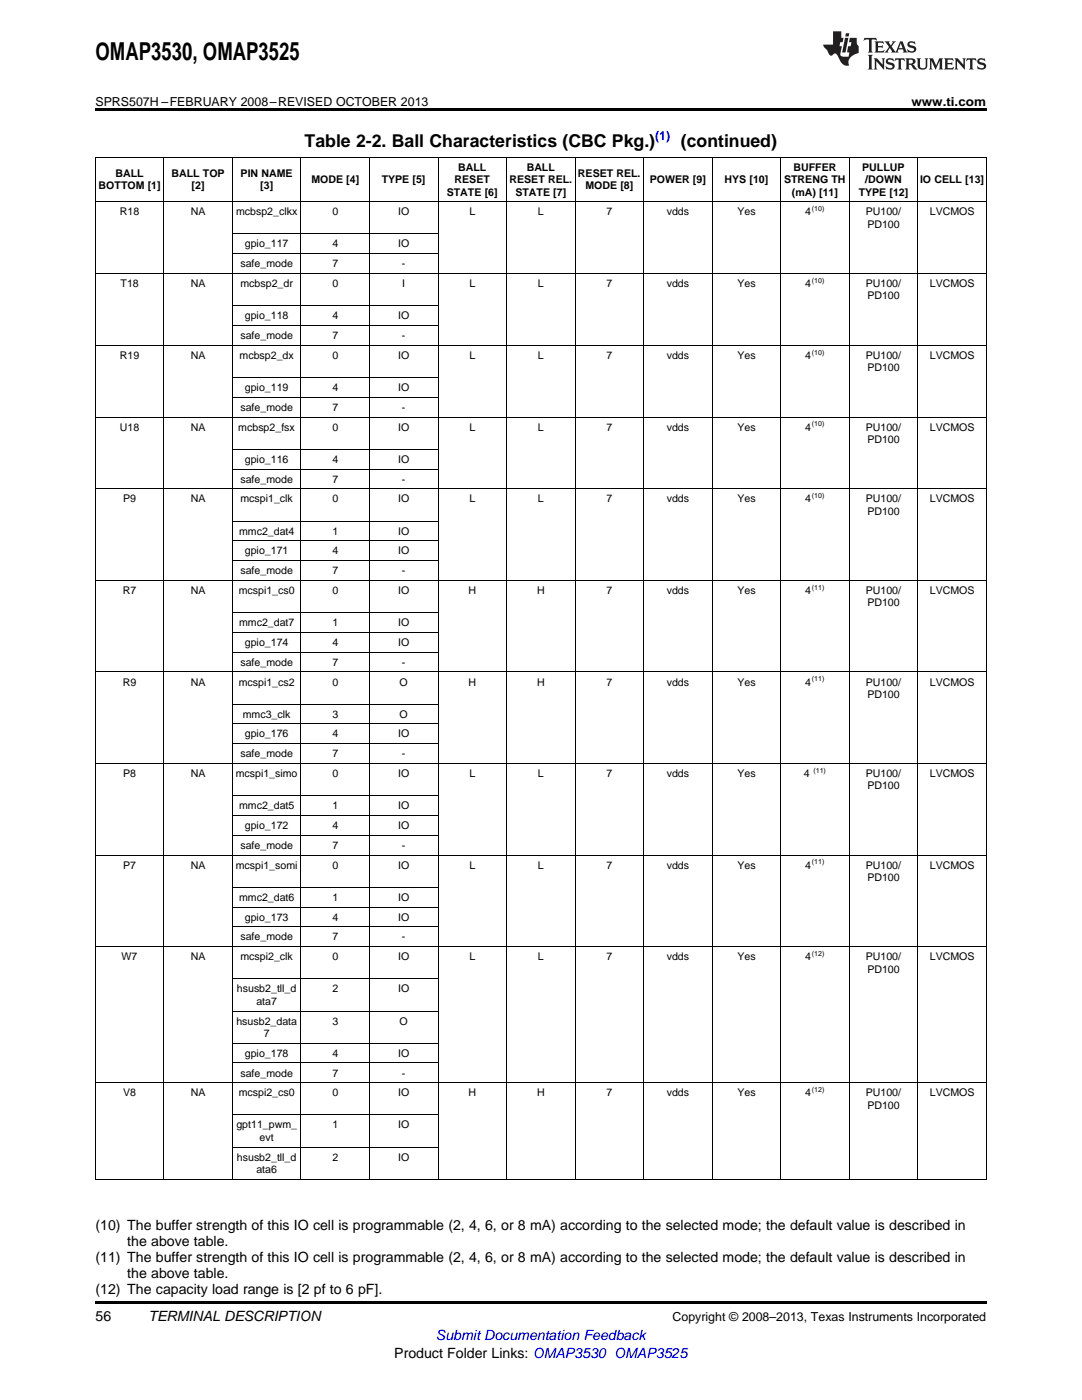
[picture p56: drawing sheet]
<svg xmlns="http://www.w3.org/2000/svg" width="216mm" height="279mm" viewBox="0 0 216 279" stroke-linecap="round" stroke-linejoin="round" font-family="sans-serif">
<defs><g id="words">
<text font-size="4.9" x="19" y="12">OMAP3530, OMAP3525</text>
<g font-size="3.5">
<text x="60.8" y="29.3">Table 2-2. Ball Characteristics (CBC Pkg.)</text>
<text x="135.9" y="29.3">(continued)</text>
</g>
<g font-size="2.8">
<text x="19" y="245.5">(10) The buffer strength of this IO cell is programmable (2, 4, 6, or 8 mA) according to the selected mode; the default value is described in</text>
<text x="19" y="251.9">(11) The buffer strength of this IO cell is programmable (2, 4, 6, or 8 mA) according to the selected mode; the default value is described in</text>
<text x="25.4" y="248.7">the above table.</text>
<text x="25.4" y="255.1">the above table.</text>
<text x="19" y="258.2">(12) The capacity load range is [2 pf to 6 pF].</text>
<text x="19" y="263.6">56</text>
<text x="29.6" y="263.6">TERMINAL DESCRIPTION</text>
<text x="78.7" y="270.9">Product Folder Links: OMAP3530 OMAP3525</text>
</g>
<text font-size="2.8" fill="#00f" x="87" y="267.4">Submit Documentation Feedback</text>
<g font-size="2.5">
<text x="19" y="21.1">SPRS507H –FEBRUARY 2008–REVISED OCTOBER 2013</text>
<text x="181.9" y="21.1">www.ti.com</text>
<text x="134.2" y="263.6">Copyright © 2008–2013, Texas Instruments Incorporated</text>
</g>
<text font-size="2.5" fill="#00f" x="130.7" y="27.9">(1)</text>
<g font-size="2.1">
<text x="23" y="35.3">BALL</text>
<text x="34.2" y="35.3">BALL TOP</text>
<text x="48" y="35.3">PIN NAME</text>
<text x="91.4" y="34.1">BALL</text>
<text x="105.1" y="34.1">BALL</text>
<text x="115.3" y="35.3">RESET REL.</text>
<text x="158.3" y="34.1">BUFFER</text>
<text x="172" y="34.1">PULLUP</text>
<text x="19.7" y="37.8">BOTTOM [1]</text>
<text x="38.2" y="37.8">[2]</text>
<text x="51.9" y="37.8">[3]</text>
<text x="62.1" y="36.5">MODE [4]</text>
<text x="76.2" y="36.5">TYPE [5]</text>
<text x="89.1" y="39">STATE [6]</text>
<text x="90.7" y="36.5">RESET</text>
<text x="101.7" y="36.5">RESET REL.</text>
<text x="102.8" y="39">STATE [7]</text>
<text x="116.8" y="37.8">MODE [8]</text>
<text x="129.6" y="36.5">POWER [9]</text>
<text x="144.6" y="36.5">HYS [10]</text>
<text x="156.5" y="36.5">STRENG TH</text>
<text x="158" y="39">(mA) [11]</text>
<text x="171.3" y="39">TYPE [12]</text>
<text x="172.6" y="36.5">/DOWN</text>
<text x="183.6" y="36.5">IO CELL [13]</text>
<text x="23.9" y="43">R18</text>
<text x="38.1" y="43">NA</text>
<text x="47.1" y="43">mcbsp2_clkx</text>
<text x="66.3" y="43">0</text>
<text x="79.4" y="43">IO</text>
<text x="93.7" y="43">L</text>
<text x="107.4" y="43">L</text>
<text x="121" y="43">7</text>
<text x="133" y="43">vdds</text>
<text x="147.1" y="43">Yes</text>
<text x="160.7" y="43">4</text>
<text x="172.8" y="43">PU100/</text>
<text x="173.1" y="45.4">PD100</text>
<text x="185.5" y="43">LVCMOS</text>
<text x="48" y="53.3">safe_mode</text>
<text x="48.9" y="49.4">gpio_117</text>
<text x="66.3" y="49.4">4</text>
<text x="66.3" y="53.3">7</text>
<text x="79.4" y="49.4">IO</text>
<text x="80.2" y="53.3">-</text>
<text x="24.1" y="57.3">T18</text>
<text x="38.1" y="57.3">NA</text>
<text x="48" y="57.3">mcbsp2_dr</text>
<text x="66.3" y="57.3">0</text>
<text x="80.3" y="57.3">I</text>
<text x="93.7" y="57.3">L</text>
<text x="107.4" y="57.3">L</text>
<text x="121" y="57.3">7</text>
<text x="133" y="57.3">vdds</text>
<text x="147.1" y="57.3">Yes</text>
<text x="160.7" y="57.3">4</text>
<text x="172.8" y="57.3">PU100/</text>
<text x="173.1" y="59.8">PD100</text>
<text x="185.5" y="57.3">LVCMOS</text>
<text x="48.9" y="63.7">gpio_118</text>
<text x="66.3" y="63.7">4</text>
<text x="79.4" y="63.7">IO</text>
<text x="23.9" y="71.6">R19</text>
<text x="38.1" y="71.6">NA</text>
<text x="47.8" y="71.6">mcbsp2_dx</text>
<text x="48" y="67.7">safe_mode</text>
<text x="66.3" y="67.7">7</text>
<text x="66.3" y="71.6">0</text>
<text x="79.4" y="71.6">IO</text>
<text x="80.2" y="67.7">-</text>
<text x="93.7" y="71.6">L</text>
<text x="107.4" y="71.6">L</text>
<text x="121" y="71.6">7</text>
<text x="133" y="71.6">vdds</text>
<text x="147.1" y="71.6">Yes</text>
<text x="160.7" y="71.6">4</text>
<text x="172.8" y="71.6">PU100/</text>
<text x="185.5" y="71.6">LVCMOS</text>
<text x="173.1" y="74.1">PD100</text>
<text x="48" y="82">safe_mode</text>
<text x="48.9" y="78">gpio_119</text>
<text x="66.3" y="78">4</text>
<text x="66.3" y="82">7</text>
<text x="79.4" y="78">IO</text>
<text x="80.2" y="82">-</text>
<text x="23.9" y="85.9">U18</text>
<text x="38.1" y="85.9">NA</text>
<text x="47.6" y="85.9">mcbsp2_fsx</text>
<text x="66.3" y="85.9">0</text>
<text x="79.4" y="85.9">IO</text>
<text x="93.7" y="85.9">L</text>
<text x="107.4" y="85.9">L</text>
<text x="121" y="85.9">7</text>
<text x="133" y="85.9">vdds</text>
<text x="147.1" y="85.9">Yes</text>
<text x="160.7" y="85.9">4</text>
<text x="172.8" y="85.9">PU100/</text>
<text x="173.1" y="88.4">PD100</text>
<text x="185.5" y="85.9">LVCMOS</text>
<text x="48.9" y="92.4">gpio_116</text>
<text x="66.3" y="92.4">4</text>
<text x="79.4" y="92.4">IO</text>
<text x="24.6" y="100.3">P9</text>
<text x="38.1" y="100.3">NA</text>
<text x="48" y="96.3">safe_mode</text>
<text x="48" y="100.3">mcspi1_clk</text>
<text x="66.3" y="96.3">7</text>
<text x="66.3" y="100.3">0</text>
<text x="79.4" y="100.3">IO</text>
<text x="80.2" y="96.3">-</text>
<text x="93.7" y="100.3">L</text>
<text x="107.4" y="100.3">L</text>
<text x="121" y="100.3">7</text>
<text x="133" y="100.3">vdds</text>
<text x="147.1" y="100.3">Yes</text>
<text x="160.7" y="100.3">4</text>
<text x="172.8" y="100.3">PU100/</text>
<text x="185.5" y="100.3">LVCMOS</text>
<text x="47.7" y="106.7">mmc2_dat4</text>
<text x="66.3" y="106.7">1</text>
<text x="79.4" y="106.7">IO</text>
<text x="173.1" y="102.7">PD100</text>
<text x="48.9" y="110.6">gpio_171</text>
<text x="66.3" y="110.6">4</text>
<text x="79.4" y="110.6">IO</text>
<text x="24.5" y="118.5">R7</text>
<text x="38.1" y="118.5">NA</text>
<text x="47.6" y="118.5">mcspi1_cs0</text>
<text x="48" y="114.6">safe_mode</text>
<text x="66.3" y="114.6">7</text>
<text x="66.3" y="118.5">0</text>
<text x="79.4" y="118.5">IO</text>
<text x="80.2" y="114.6">-</text>
<text x="93.5" y="118.5">H</text>
<text x="107.2" y="118.5">H</text>
<text x="121" y="118.5">7</text>
<text x="133" y="118.5">vdds</text>
<text x="147.1" y="118.5">Yes</text>
<text x="160.7" y="118.5">4</text>
<text x="172.8" y="118.5">PU100/</text>
<text x="185.5" y="118.5">LVCMOS</text>
<text x="47.7" y="125">mmc2_dat7</text>
<text x="66.3" y="125">1</text>
<text x="79.4" y="125">IO</text>
<text x="173.1" y="121">PD100</text>
<text x="48.9" y="128.9">gpio_174</text>
<text x="66.3" y="128.9">4</text>
<text x="79.4" y="128.9">IO</text>
<text x="24.5" y="136.8">R9</text>
<text x="38.1" y="136.8">NA</text>
<text x="47.6" y="136.8">mcspi1_cs2</text>
<text x="48" y="132.9">safe_mode</text>
<text x="66.3" y="132.9">7</text>
<text x="66.3" y="136.8">0</text>
<text x="79.7" y="136.8">O</text>
<text x="80.2" y="132.9">-</text>
<text x="93.5" y="136.8">H</text>
<text x="107.2" y="136.8">H</text>
<text x="121" y="136.8">7</text>
<text x="133" y="136.8">vdds</text>
<text x="147.1" y="136.8">Yes</text>
<text x="160.7" y="136.8">4</text>
<text x="172.8" y="136.8">PU100/</text>
<text x="185.5" y="136.8">LVCMOS</text>
<text x="48.4" y="143.2">mmc3_clk</text>
<text x="66.3" y="143.2">3</text>
<text x="79.7" y="143.2">O</text>
<text x="173.1" y="139.3">PD100</text>
<text x="48.9" y="147.2">gpio_176</text>
<text x="66.3" y="147.2">4</text>
<text x="79.4" y="147.2">IO</text>
<text x="24.6" y="155.1">P8</text>
<text x="38.1" y="155.1">NA</text>
<text x="47" y="155.1">mcspi1_simo</text>
<text x="48" y="151.1">safe_mode</text>
<text x="66.3" y="151.1">7</text>
<text x="66.3" y="155.1">0</text>
<text x="79.4" y="155.1">IO</text>
<text x="80.2" y="151.1">-</text>
<text x="93.7" y="155.1">L</text>
<text x="107.4" y="155.1">L</text>
<text x="121" y="155.1">7</text>
<text x="133" y="155.1">vdds</text>
<text x="147.1" y="155.1">Yes</text>
<text x="160.4" y="155.1">4</text>
<text x="172.8" y="155.1">PU100/</text>
<text x="185.5" y="155.1">LVCMOS</text>
<text x="47.7" y="161.5">mmc2_dat5</text>
<text x="66.3" y="161.5">1</text>
<text x="79.4" y="161.5">IO</text>
<text x="173.1" y="157.6">PD100</text>
<text x="48.9" y="165.5">gpio_172</text>
<text x="66.3" y="165.5">4</text>
<text x="79.4" y="165.5">IO</text>
<text x="24.6" y="173.4">P7</text>
<text x="38.1" y="173.4">NA</text>
<text x="47" y="173.4">mcspi1_somi</text>
<text x="48" y="169.4">safe_mode</text>
<text x="66.3" y="169.4">7</text>
<text x="66.3" y="173.4">0</text>
<text x="79.4" y="173.4">IO</text>
<text x="80.2" y="169.4">-</text>
<text x="93.7" y="173.4">L</text>
<text x="107.4" y="173.4">L</text>
<text x="121" y="173.4">7</text>
<text x="133" y="173.4">vdds</text>
<text x="147.1" y="173.4">Yes</text>
<text x="160.7" y="173.4">4</text>
<text x="172.8" y="173.4">PU100/</text>
<text x="185.5" y="173.4">LVCMOS</text>
<text x="47.7" y="179.8">mmc2_dat6</text>
<text x="66.3" y="179.8">1</text>
<text x="79.4" y="179.8">IO</text>
<text x="173.1" y="175.8">PD100</text>
<text x="48.9" y="183.7">gpio_173</text>
<text x="66.3" y="183.7">4</text>
<text x="79.4" y="183.7">IO</text>
<text x="24.3" y="191.6">W7</text>
<text x="38.1" y="191.6">NA</text>
<text x="48" y="187.7">safe_mode</text>
<text x="48" y="191.6">mcspi2_clk</text>
<text x="66.3" y="187.7">7</text>
<text x="66.3" y="191.6">0</text>
<text x="79.4" y="191.6">IO</text>
<text x="80.2" y="187.7">-</text>
<text x="93.7" y="191.6">L</text>
<text x="107.4" y="191.6">L</text>
<text x="121" y="191.6">7</text>
<text x="133" y="191.6">vdds</text>
<text x="147.1" y="191.6">Yes</text>
<text x="160.7" y="191.6">4</text>
<text x="172.8" y="191.6">PU100/</text>
<text x="185.5" y="191.6">LVCMOS</text>
<text x="173.1" y="194.1">PD100</text>
<text x="47.3" y="198">hsusb2_tll_d</text>
<text x="51.2" y="200.5">ata7</text>
<text x="66.3" y="198">2</text>
<text x="79.4" y="198">IO</text>
<text x="47.2" y="204.5">hsusb2_data</text>
<text x="52.6" y="206.9">7</text>
<text x="66.3" y="204.5">3</text>
<text x="79.7" y="204.5">O</text>
<text x="48" y="214.8">safe_mode</text>
<text x="48.9" y="210.9">gpio_178</text>
<text x="66.3" y="210.9">4</text>
<text x="66.3" y="214.8">7</text>
<text x="79.4" y="210.9">IO</text>
<text x="80.2" y="214.8">-</text>
<text x="24.6" y="218.8">V8</text>
<text x="38.1" y="218.8">NA</text>
<text x="47.6" y="218.8">mcspi2_cs0</text>
<text x="66.3" y="218.8">0</text>
<text x="79.4" y="218.8">IO</text>
<text x="93.5" y="218.8">H</text>
<text x="107.2" y="218.8">H</text>
<text x="121" y="218.8">7</text>
<text x="133" y="218.8">vdds</text>
<text x="147.1" y="218.8">Yes</text>
<text x="160.7" y="218.8">4</text>
<text x="172.8" y="218.8">PU100/</text>
<text x="173.1" y="221.3">PD100</text>
<text x="185.5" y="218.8">LVCMOS</text>
<text x="47.2" y="225.2">gpt11_pwm_</text>
<text x="51.8" y="227.7">evt</text>
<text x="66.3" y="225.2">1</text>
<text x="79.4" y="225.2">IO</text>
<text x="47.3" y="231.6">hsusb2_tll_d</text>
<text x="66.3" y="231.6">2</text>
<text x="79.4" y="231.6">IO</text>
<text x="51.2" y="234.1">ata6</text>
</g>
<g font-size="1.4">
<text x="162" y="42.1">(10)</text>
<text x="162" y="56.4">(10)</text>
<text x="162" y="70.8">(10)</text>
<text x="162" y="85.1">(10)</text>
<text x="162" y="99.4">(10)</text>
<text x="162" y="117.7">(11)</text>
<text x="162" y="136">(11)</text>
<text x="162.3" y="154.2">(11)</text>
<text x="162" y="172.5">(11)</text>
<text x="162" y="190.8">(12)</text>
<text x="162" y="217.9">(12)</text>
</g>
</g></defs>
<path d="M19 21.6h177.8v.6h-177.8zM19 259.7h177.8v.5h-177.8z" fill="#000"/>
<g fill="none" stroke="#000" stroke-width=".2">
<path d="M19.1 31.4h177.7v204h-177.7zM32.7 31.4v204M46.4 31.4v204M60.1 31.4v204M73.7 31.4v204M87.4 31.4v204M101.1 31.4v204M114.7 31.4v204M128.4 31.4v204M142.1 31.4v204M155.8 31.4v204M169.5 31.4v204"/>
<path d="M183.1 31.4v204M19 54.6h177.8M19 40.3h177.8M46.4 50.6h41M46.4 46.7h41M19 68.9h177.8M46.4 79.3h41M46.4 75.3h41M46.4 65h41M46.4 61h41M19 97.6h177.8M19 83.2h177.8"/>
<path d="M46.4 93.6h41M46.4 89.7h41M19 115.8h177.8M46.4 111.9h41M46.4 107.9h41M46.4 104h41M19 134.1h177.8M46.4 130.2h41M46.4 126.2h41M46.4 122.3h41M19 152.4h177.8M46.4 158.8h41"/>
<path d="M46.4 148.4h41M46.4 144.5h41M46.4 140.5h41M19 170.7h177.8M46.4 177.1h41M46.4 166.7h41M46.4 162.8h41M19 188.9h177.8M46.4 195.4h41M46.4 185h41M46.4 181h41M19 216.1h177.8"/>
<path d="M46.4 212.1h41M46.4 208.2h41M46.4 201.8h41M46.4 228.9h41M46.4 222.5h41"/>
</g>
<g fill="#231f20">
<path d="M172.5 7.6l-.1 .5 .4-.2h.6v.1v2.1l-.2 .4h.9l-.2-.4v-2.1l.1-.1h.5l.5 .2-.2-.5zM174.5 8.3l.2 .3v1.5l-.2 .4h1.8l.2-.6a1.04 1.04 0 0 1-1.3 .2v-.7h.6l.3 .2v-.6l-.3 .2h-.6v-.6l.8-.1 .4 .3-.2-.5zM176.5 8.3l.9 1.1-.9 1.1h.8l-.2-.2 .4-.7 .5 .7-.2 .2h1.5l-.2-.2 .2-.4h.9l.1 .4-.2 .2h1l-.3-.3-.7-1.9h-.5l-.9 2-.8-1 .9-1h-.8l.1 .3-.4 .5-.3-.6 .1-.2zM179.7 8.6l.4 1h-.7zM181.3 8.4a.63 .63 0 0 0-.2 .7 .63 .63 0 0 0 .6 .4l.6 .2 .1 .2a.75 .75 0 0 1-.7 .4 .75 .75 0 0 1-.6-.5l.1 .7 .1-.1a1.11 1.11 0 0 0 1.5-.6 1.13 1.13 0 0 0-1.2-.8l-.1-.4a1.04 1.04 0 0 1 1.2 .2l-.2-.5-.2 .1-.4-.2zM173.2 10.9l.2 .4v2.2l-.2 .4h1l-.3-.4v-2.2l.3-.4zM174.3 11.6l.3 .4v1.5l-.3 .4h.8l-.2-.4v-1.3l1.5 1.7v-1.9l.2-.4h-.7l.2 .4v.9l-1.1-1.3zM177 11.8a.62 .62 0 0 0-.2 .7 .62 .62 0 0 0 .6 .4l.6 .1 .1 .3a.76 .76 0 0 1-.7 .3 .76 .76 0 0 1-.7-.4l.2 .7 .1-.1a1.11 1.11 0 0 0 1.5-.6 1.13 1.13 0 0 0-1.2-.8l-.1-.4a1.04 1.04 0 0 1 1.2 .2l-.2-.6-.2 .1-.5-.1zM178.7 11.6l-.2 .6a.61 .61 0 0 1 .8-.3v1.6l-.2 .4h.9l-.2-.4v-1.6a.63 .63 0 0 1 .7 .3l-.1-.6zM180.6 11.6l.3 .4v1.5l-.3 .4h1l-.2-.2-.1-.8 .6 .2a.76 .76 0 0 0 1.2 .7l-1-1a.58 .58 0 0 0 .6-.5 .58 .58 0 0 0-.5-.6zM181.4 11.9h.1a.45 .45 0 0 1 .5 .1 .45 .45 0 0 1 .1 .5l-.8 .2zM182.9 11.6l.2 .2a2.17 2.17 0 0 0 .3 1.9 .99 .99 0 0 0 1.6-.6v-1.1l.2-.4h-.7l.2 .2a1.92 1.92 0 0 1-.2 1.8 .6 .6 0 0 1-.9-.5v-1.1l.2-.4zM185.4 11.6l.2 .4v1.5l-.2 .4h.7l-.2-.4v-1.4l.8 1.8 .8-1.8v1.4l-.2 .4h.9l-.2-.4v-1.5l.2-.4h-.8l-.6 1.5-.6-1.5zM188.4 11.6l.2 .4v1.5l-.2 .4h1.8l.1-.6a1.04 1.04 0 0 1-1.2 .1v-.6h.5l.4 .2v-.6l-.4 .2h-.5v-.7h.8l.3 .3-.1-.6zM190.5 11.6l.2 .4v1.5l-.2 .4h.7l-.2-.4v-1.3l1.5 1.7v-1.9l.2-.4h-.7l.2 .4v.9l-1.1-1.3zM192.9 11.6l-.1 .6a.61 .61 0 0 1 .7-.3l.1 1.6-.3 .4h1l-.3-.4 .1-1.6a.63 .63 0 0 1 .7 .3l-.1-.6zM195.2 11.8a.62 .62 0 0 0-.2 .7 .62 .62 0 0 0 .6 .4l.6 .1 .1 .3a.76 .76 0 0 1-.7 .3 .76 .76 0 0 1-.6-.4l.1 .7 .1-.1a1.11 1.11 0 0 0 1.6-.6 1.13 1.13 0 0 0-1.3-.8l-.1-.4a1.04 1.04 0 0 1 1.2 .2l-.1-.6-.2 .1-.5-.1z"/>
<path d="M166.2 6.3v2.6h-1.9v.4l.8 .9a.91 .91 0 0 0 1 .8 .56 .56 0 0 1 .5-.3 .56 .56 0 0 1 .5 .3l.4 .8a1.53 1.53 0 0 0 1.9 1.2 1.54 1.54 0 0 1 1-2.1l.9-.3v-1.4a1.52 1.52 0 0 1-.4-1.6h-1.3l-.2 .8h.5l-.2 .8h-.5l-.1 1v.2l.4 .1-.2 .8a1.93 1.93 0 0 1-1.6-.3l.3-1.8h-.5l.2-.8h.4l.2-.8h-.4v-1.3zM168.6 7.6l-.6 2.9h.7l.6-2.9zM168.8 6.6l-.1 .7h.6l.2-.7z"/>
</g>
<use href="#words"/>
</svg>
